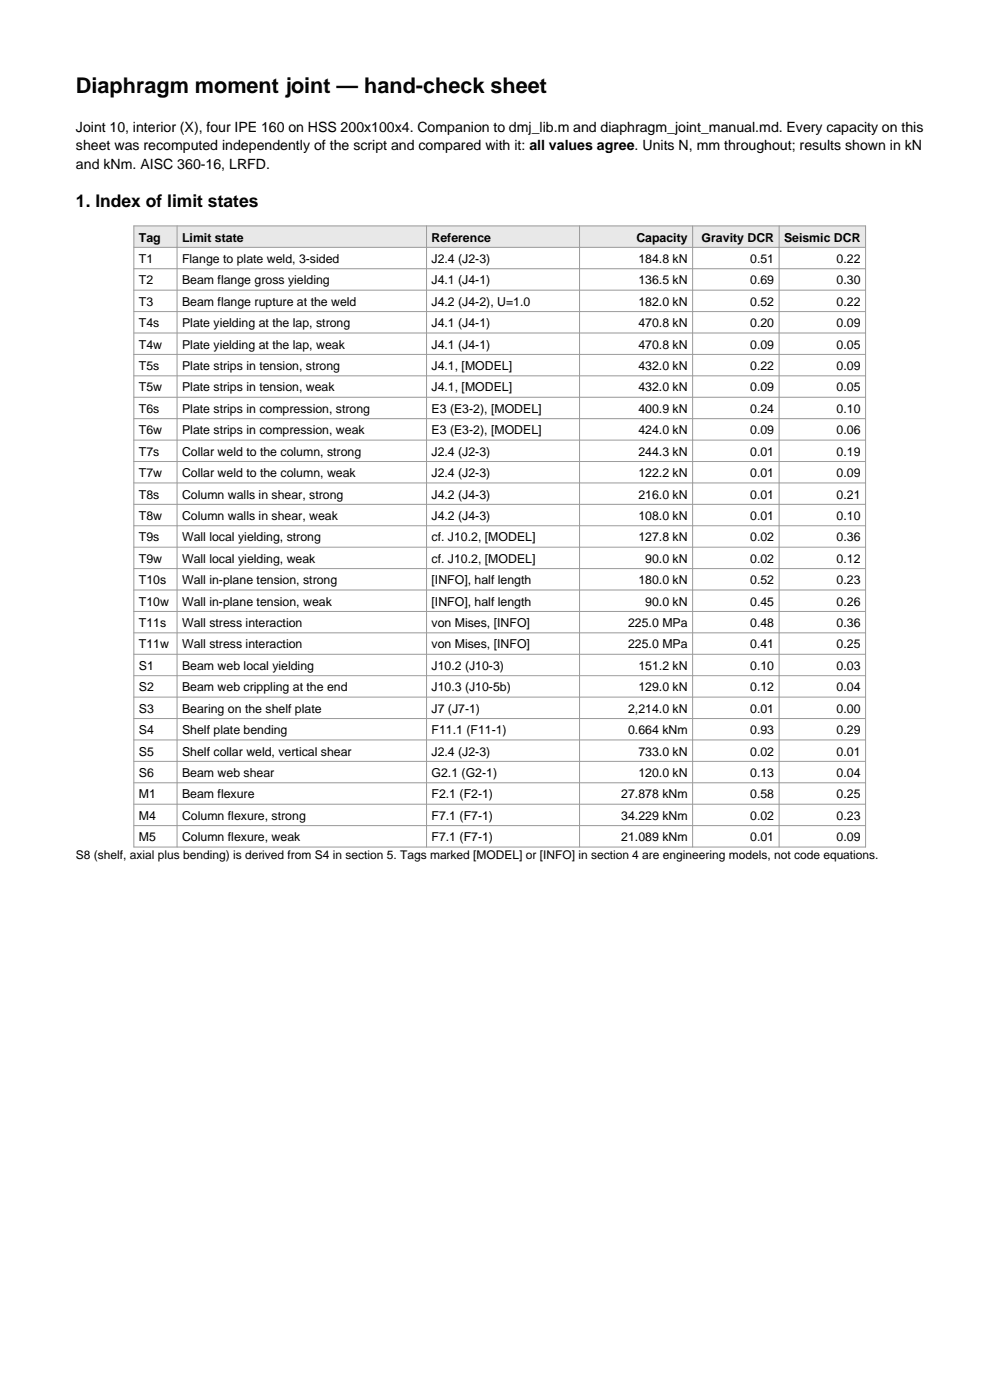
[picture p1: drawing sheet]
<svg xmlns="http://www.w3.org/2000/svg" width="210mm" height="297mm" viewBox="0 0 210 297" stroke-linecap="round" stroke-linejoin="round" font-family="sans-serif">
<defs><g id="words">
<text font-size="4.6" x="16.1" y="19.7">Diaphragm moment joint — hand-check sheet</text>
<text font-size="3.7" x="16.1" y="43.9">1. Index of limit states</text>
<g font-size="3">
<text x="16.1" y="28">Joint 10, interior (X), four IPE 160 on HSS 200x100x4. Companion to dmj_lib.m and diaphragm_joint_manual.md. Every capacity on this</text>
<text x="16.1" y="31.9">sheet was recomputed independently of the script and compared with it: all values agree. Units N, mm throughout; results shown in kN</text>
<text x="16.1" y="35.8">and kNm. AISC 360-16, LRFD.</text>
</g>
<g font-size="2.6">
<text x="29.4" y="51.2">Tag</text>
<text x="38.6" y="51.2">Limit state</text>
<text x="91.5" y="51.2">Reference</text>
<text x="135" y="51.2">Capacity</text>
<text x="148.8" y="51.2">Gravity DCR</text>
<text x="166.3" y="51.2">Seismic DCR</text>
<text x="29.4" y="55.8">T1</text>
<text x="38.6" y="55.8">Flange to plate weld, 3-sided</text>
<text x="91.5" y="55.8">J2.4 (J2-3)</text>
<text x="135.4" y="55.8">184.8 kN</text>
<text x="159.1" y="55.8">0.51</text>
<text x="177.5" y="55.8">0.22</text>
<text x="29.4" y="60.3">T2</text>
<text x="29.4" y="64.9">T3</text>
<text x="38.6" y="60.3">Beam flange gross yielding</text>
<text x="38.6" y="64.9">Beam flange rupture at the weld</text>
<text x="91.5" y="60.3">J4.1 (J4-1)</text>
<text x="91.5" y="64.9">J4.2 (J4-2), U=1.0</text>
<text x="135.4" y="60.3">136.5 kN</text>
<text x="135.4" y="64.9">182.0 kN</text>
<text x="159.1" y="60.3">0.69</text>
<text x="159.1" y="64.9">0.52</text>
<text x="177.5" y="60.3">0.30</text>
<text x="177.5" y="64.9">0.22</text>
<text x="29.4" y="69.4">T4s</text>
<text x="38.6" y="69.4">Plate yielding at the lap, strong</text>
<text x="91.5" y="69.4">J4.1 (J4-1)</text>
<text x="135.4" y="69.4">470.8 kN</text>
<text x="159.1" y="69.4">0.20</text>
<text x="177.5" y="69.4">0.09</text>
<text x="29.4" y="74">T4w</text>
<text x="38.6" y="74">Plate yielding at the lap, weak</text>
<text x="91.5" y="74">J4.1 (J4-1)</text>
<text x="135.4" y="74">470.8 kN</text>
<text x="159.1" y="74">0.09</text>
<text x="177.5" y="74">0.05</text>
<text x="29.4" y="78.5">T5s</text>
<text x="29.4" y="83">T5w</text>
<text x="38.6" y="78.5">Plate strips in tension, strong</text>
<text x="38.6" y="83">Plate strips in tension, weak</text>
<text x="91.5" y="78.5">J4.1, [MODEL]</text>
<text x="91.5" y="83">J4.1, [MODEL]</text>
<text x="135.4" y="78.5">432.0 kN</text>
<text x="135.4" y="83">432.0 kN</text>
<text x="159.1" y="78.5">0.22</text>
<text x="159.1" y="83">0.09</text>
<text x="177.5" y="78.5">0.09</text>
<text x="177.5" y="83">0.05</text>
<text x="29.4" y="87.6">T6s</text>
<text x="38.6" y="87.6">Plate strips in compression, strong</text>
<text x="91.5" y="87.6">E3 (E3-2), [MODEL]</text>
<text x="135.4" y="87.6">400.9 kN</text>
<text x="159.1" y="87.6">0.24</text>
<text x="177.5" y="87.6">0.10</text>
<text x="29.4" y="92.1">T6w</text>
<text x="38.6" y="92.1">Plate strips in compression, weak</text>
<text x="91.5" y="92.1">E3 (E3-2), [MODEL]</text>
<text x="135.4" y="92.1">424.0 kN</text>
<text x="159.1" y="92.1">0.09</text>
<text x="177.5" y="92.1">0.06</text>
<text x="29.4" y="96.7">T7s</text>
<text x="29.4" y="101.2">T7w</text>
<text x="38.6" y="96.7">Collar weld to the column, strong</text>
<text x="38.6" y="101.2">Collar weld to the column, weak</text>
<text x="91.5" y="96.7">J2.4 (J2-3)</text>
<text x="91.5" y="101.2">J2.4 (J2-3)</text>
<text x="135.4" y="96.7">244.3 kN</text>
<text x="135.4" y="101.2">122.2 kN</text>
<text x="159.1" y="96.7">0.01</text>
<text x="159.1" y="101.2">0.01</text>
<text x="177.5" y="96.7">0.19</text>
<text x="177.5" y="101.2">0.09</text>
<text x="29.4" y="105.8">T8s</text>
<text x="38.6" y="105.8">Column walls in shear, strong</text>
<text x="91.5" y="105.8">J4.2 (J4-3)</text>
<text x="135.4" y="105.8">216.0 kN</text>
<text x="159.1" y="105.8">0.01</text>
<text x="177.5" y="105.8">0.21</text>
<text x="29.4" y="110.3">T8w</text>
<text x="38.6" y="110.3">Column walls in shear, weak</text>
<text x="91.5" y="110.3">J4.2 (J4-3)</text>
<text x="135.4" y="110.3">108.0 kN</text>
<text x="159.1" y="110.3">0.01</text>
<text x="177.5" y="110.3">0.10</text>
<text x="29.4" y="114.9">T9s</text>
<text x="29.4" y="119.4">T9w</text>
<text x="38.6" y="114.9">Wall local yielding, strong</text>
<text x="38.6" y="119.4">Wall local yielding, weak</text>
<text x="91.5" y="114.9">cf. J10.2, [MODEL]</text>
<text x="91.5" y="119.4">cf. J10.2, [MODEL]</text>
<text x="135.4" y="114.9">127.8 kN</text>
<text x="136.9" y="119.4">90.0 kN</text>
<text x="159.1" y="114.9">0.02</text>
<text x="159.1" y="119.4">0.02</text>
<text x="177.5" y="114.9">0.36</text>
<text x="177.5" y="119.4">0.12</text>
<text x="29.4" y="123.9">T10s</text>
<text x="38.6" y="123.9">Wall in-plane tension, strong</text>
<text x="91.5" y="123.9">[INFO], half length</text>
<text x="135.4" y="123.9">180.0 kN</text>
<text x="159.1" y="123.9">0.52</text>
<text x="177.5" y="123.9">0.23</text>
<text x="29.4" y="128.5">T10w</text>
<text x="38.6" y="128.5">Wall in-plane tension, weak</text>
<text x="91.5" y="128.5">[INFO], half length</text>
<text x="136.9" y="128.5">90.0 kN</text>
<text x="159.1" y="128.5">0.45</text>
<text x="177.5" y="128.5">0.26</text>
<text x="29.4" y="133">T11s</text>
<text x="29.4" y="137.6">T11w</text>
<text x="38.6" y="133">Wall stress interaction</text>
<text x="38.6" y="137.6">Wall stress interaction</text>
<text x="91.5" y="133">von Mises, [INFO]</text>
<text x="91.5" y="137.6">von Mises, [INFO]</text>
<text x="133.2" y="133">225.0 MPa</text>
<text x="133.2" y="137.6">225.0 MPa</text>
<text x="159.1" y="133">0.48</text>
<text x="159.1" y="137.6">0.41</text>
<text x="177.5" y="133">0.36</text>
<text x="177.5" y="137.6">0.25</text>
<text x="29.4" y="142.1">S1</text>
<text x="38.6" y="142.1">Beam web local yielding</text>
<text x="91.5" y="142.1">J10.2 (J10-3)</text>
<text x="135.4" y="142.1">151.2 kN</text>
<text x="159.1" y="142.1">0.10</text>
<text x="177.5" y="142.1">0.03</text>
<text x="29.4" y="146.7">S2</text>
<text x="38.6" y="146.7">Beam web crippling at the end</text>
<text x="91.5" y="146.7">J10.3 (J10-5b)</text>
<text x="135.4" y="146.7">129.0 kN</text>
<text x="159.1" y="146.7">0.12</text>
<text x="177.5" y="146.7">0.04</text>
<text x="29.4" y="151.2">S3</text>
<text x="29.4" y="155.7">S4</text>
<text x="38.6" y="151.2">Bearing on the shelf plate</text>
<text x="38.6" y="155.7">Shelf plate bending</text>
<text x="91.5" y="151.2">J7 (J7-1)</text>
<text x="91.5" y="155.7">F11.1 (F11-1)</text>
<text x="133.2" y="151.2">2,214.0 kN</text>
<text x="133.2" y="155.7">0.664 kNm</text>
<text x="159.1" y="151.2">0.01</text>
<text x="159.1" y="155.7">0.93</text>
<text x="177.5" y="151.2">0.00</text>
<text x="177.5" y="155.7">0.29</text>
<text x="29.4" y="160.3">S5</text>
<text x="38.6" y="160.3">Shelf collar weld, vertical shear</text>
<text x="91.5" y="160.3">J2.4 (J2-3)</text>
<text x="135.4" y="160.3">733.0 kN</text>
<text x="159.1" y="160.3">0.02</text>
<text x="177.5" y="160.3">0.01</text>
<text x="29.4" y="164.8">S6</text>
<text x="38.6" y="164.8">Beam web shear</text>
<text x="91.5" y="164.8">G2.1 (G2-1)</text>
<text x="135.4" y="164.8">120.0 kN</text>
<text x="159.1" y="164.8">0.13</text>
<text x="177.5" y="164.8">0.04</text>
<text x="29.4" y="169.4">M1</text>
<text x="29.4" y="173.9">M4</text>
<text x="38.6" y="169.4">Beam flexure</text>
<text x="38.6" y="173.9">Column flexure, strong</text>
<text x="91.5" y="169.4">F2.1 (F2-1)</text>
<text x="91.5" y="173.9">F7.1 (F7-1)</text>
<text x="131.8" y="169.4">27.878 kNm</text>
<text x="131.8" y="173.9">34.229 kNm</text>
<text x="159.1" y="169.4">0.58</text>
<text x="159.1" y="173.9">0.02</text>
<text x="177.5" y="169.4">0.25</text>
<text x="177.5" y="173.9">0.23</text>
<text x="29.4" y="178.5">M5</text>
<text x="38.6" y="178.5">Column flexure, weak</text>
<text x="91.5" y="178.5">F7.1 (F7-1)</text>
<text x="131.8" y="178.5">21.089 kNm</text>
<text x="159.1" y="178.5">0.01</text>
<text x="177.5" y="178.5">0.09</text>
</g>
<text font-size="2.5" x="16.1" y="182.2">S8 (shelf, axial plus bending) is derived from S4 in section 5. Tags marked [MODEL] or [INFO] in section 4 are engineering models, not code equations.</text>
</g></defs>
<path d="M28.4 47.9h155.2v4.6h-155.2z" fill-rule="evenodd" fill="#e8e8e8"/>
<g fill="none" stroke="#999" stroke-width=".21">
<path d="M28.4 47.9h155.2v131.8h-155.2zM28.4 52.5h155.2M28.4 57h155.2M37.6 47.9v131.8M90.5 47.9v131.8M122.9 47.9v131.8M146.9 47.9v131.8M165.3 47.9v131.8M28.4 61.6h155.2M28.4 66.1h155.2M28.4 70.6h155.2M28.4 75.2h155.2"/>
<path d="M28.4 79.7h155.2M28.4 84.3h155.2M28.4 88.8h155.2M28.4 93.4h155.2M28.4 97.9h155.2M28.4 102.5h155.2M28.4 107h155.2M28.4 111.5h155.2M28.4 116.1h155.2M28.4 120.6h155.2M28.4 125.2h155.2M28.4 129.7h155.2"/>
<path d="M28.4 134.3h155.2M28.4 138.8h155.2M28.4 143.3h155.2M28.4 147.9h155.2M28.4 152.4h155.2M28.4 157h155.2M28.4 161.5h155.2M28.4 166.1h155.2M28.4 170.6h155.2M28.4 175.2h155.2"/>
</g>
<use href="#words"/>
</svg>
